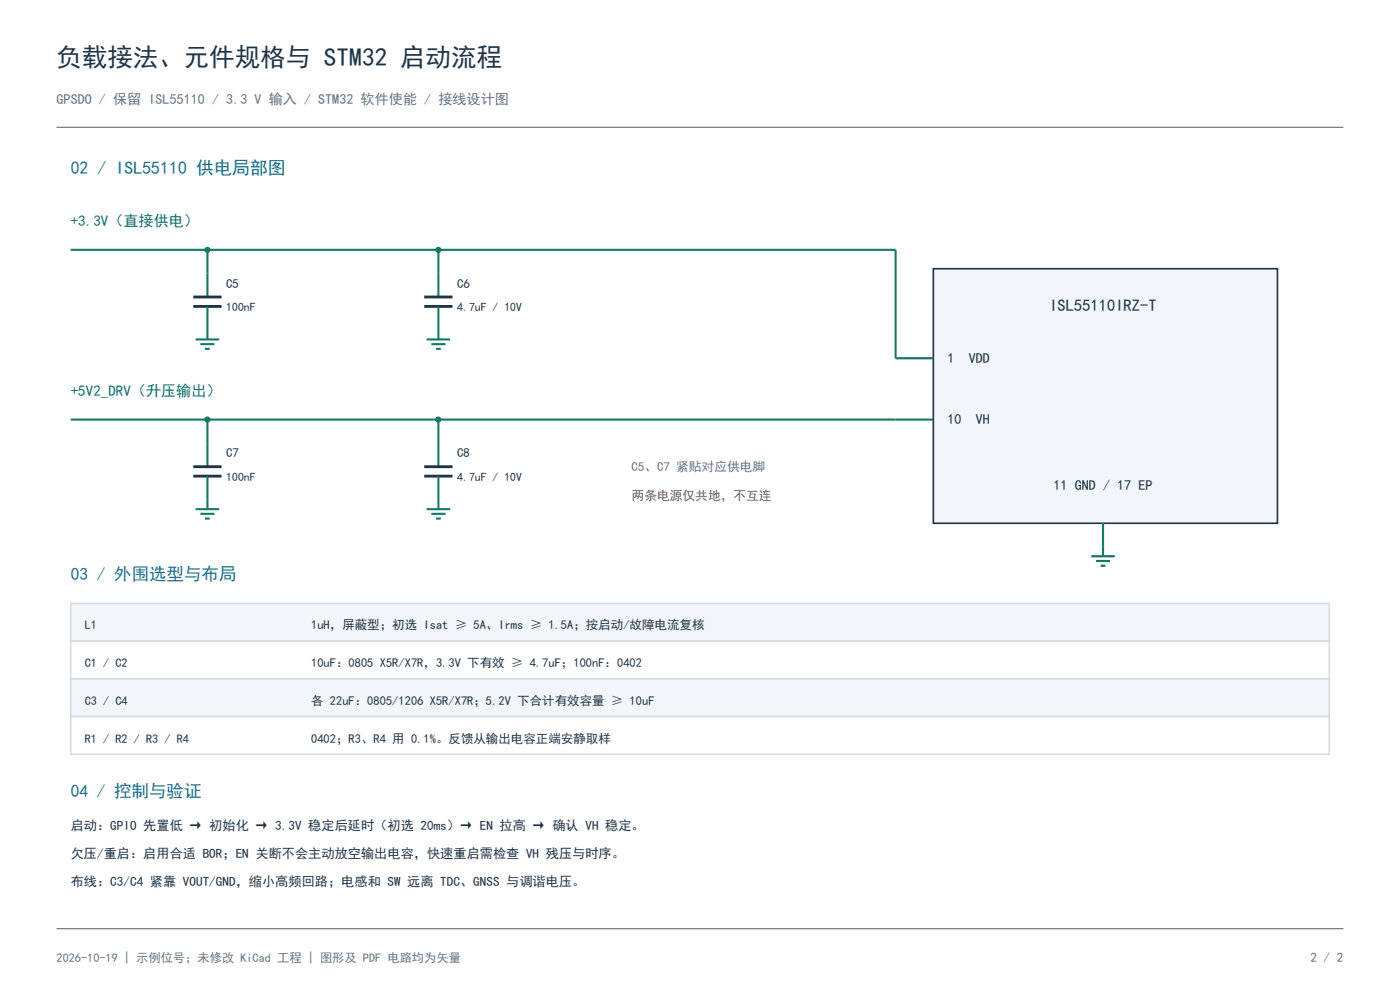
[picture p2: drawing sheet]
<svg xmlns="http://www.w3.org/2000/svg" width="297mm" height="210mm" viewBox="0 0 297 210" stroke-linecap="round" stroke-linejoin="round" font-family="sans-serif">
<defs><g id="words">
<text font-size="5.4" fill="#203448" x="12" y="14">负载接法、元件规格与 STM32 启动流程</text>
<text font-size="3.8" fill="#1468a0" x="15" y="37">02 / ISL55110 供电局部图</text>
<g font-size="3.7" fill="#1468a0">
<text x="15" y="123">03 / 外围选型与布局</text>
<text x="15" y="169">04 / 控制与验证</text>
</g>
<text font-size="3.5" fill="#203448" x="222.6" y="66">ISL55110IRZ-T</text>
<g font-size="3.2" fill="#137b62">
<text x="15" y="48">+3.3V（直接供电）</text>
<text x="15" y="84">+5V2_DRV（升压输出）</text>
</g>
<text font-size="3" fill="#637487" x="12" y="22">GPSDO / 保留 ISL55110 / 3.3 V 输入 / STM32 软件使能 / 接线设计图</text>
<g font-size="3" fill="#203448">
<text x="201" y="77">1</text>
<text x="205.5" y="77">VDD</text>
<text x="201" y="90">10</text>
<text x="207" y="90">VH</text>
<text x="223.5" y="104">11 GND / 17 EP</text>
</g>
<g font-size="2.8" fill="#203448">
<text x="15" y="176">启动：GPIO 先置低 → 初始化 → 3.3V 稳定后延时（初选 20ms）→ EN 拉高 → 确认 VH 稳定。</text>
<text x="15" y="182">欠压/重启：启用合适 BOR；EN 关断不会主动放空输出电容，快速重启需检查 VH 残压与时序。</text>
<text x="15" y="188">布线：C3/C4 紧靠 VOUT/GND，缩小高频回路；电感和 SW 远离 TDC、GNSS 与调谐电压。</text>
</g>
<text font-size="2.8" fill="#637487" x="278" y="204">2 / 2</text>
<g font-size="2.7" fill="#203448">
<text x="48" y="61">C5</text>
<text x="97" y="61">C6</text>
<text x="48" y="97">C7</text>
<text x="97" y="97">C8</text>
</g>
<text font-size="2.7" fill="#637487" x="134" y="100">C5、C7 紧贴对应供电脚</text>
<text font-size="2.7" fill="#b34839" x="134" y="106">两条电源仅共地，不互连</text>
<g font-size="2.6" fill="#203448">
<text x="18" y="133.5">L1</text>
<text x="66" y="133.5">1uH，屏蔽型；初选 Isat ≥ 5A、Irms ≥ 1.5A；按启动/故障电流复核</text>
<text x="18" y="141.5">C1 / C2</text>
<text x="66" y="141.5">10uF：0805 X5R/X7R，3.3V 下有效 ≥ 4.7uF；100nF：0402</text>
<text x="18" y="149.5">C3 / C4</text>
<text x="66" y="149.5">各 22uF：0805/1206 X5R/X7R；5.2V 下合计有效容量 ≥ 10uF</text>
<text x="18" y="157.5">R1 / R2 / R3 / R4</text>
<text x="66" y="157.5">0402；R3、R4 用 0.1%。反馈从输出电容正端安静取样</text>
</g>
<text font-size="2.6" fill="#637487" x="12" y="204">2026-10-19 | 示例位号；未修改 KiCad 工程 | 图形及 PDF 电路均为矢量</text>
<g font-size="2.5" fill="#203448">
<text x="48" y="66">100nF</text>
<text x="97" y="66">4.7uF / 10V</text>
<text x="48" y="102">100nF</text>
<text x="97" y="102">4.7uF / 10V</text>
</g>
</g></defs>
<path d="M12 27h273" fill="none" stroke="#637487" stroke-width=".25"/>
<path d="M198 57h73v54h-73z" fill-rule="evenodd" fill="#f0f6fa" stroke="#203448" stroke-width=".35"/>
<path d="M15 53h175v23h8M44 53v5" fill="none" stroke="#137b62" stroke-width=".45"/>
<circle cx="44" cy="53" r=".65" fill="#137b62"/>
<path d="M44 58v5M93 53v5M41.5 72h5M42.5 73h3M43.5 74h1M44 65v7" fill="none" stroke="#137b62" stroke-width=".45"/>
<path d="M41 63h6M41 65h6" fill="none" stroke="#203448" stroke-width=".6"/>
<circle cx="93" cy="53" r=".65" fill="#137b62"/>
<path d="M93 58v5M90.5 72h5M91.5 73h3M92.5 74h1M93 65v7M15 89h183M44 89v5" fill="none" stroke="#137b62" stroke-width=".45"/>
<path d="M90 63h6M90 65h6" fill="none" stroke="#203448" stroke-width=".6"/>
<circle cx="44" cy="89" r=".65" fill="#137b62"/>
<path d="M44 94v5M93 89v5M41.5 108h5M42.5 109h3M43.5 110h1M44 101v7" fill="none" stroke="#137b62" stroke-width=".45"/>
<path d="M41 99h6M41 101h6" fill="none" stroke="#203448" stroke-width=".6"/>
<circle cx="93" cy="89" r=".65" fill="#137b62"/>
<path d="M93 94v5M90.5 108h5M91.5 109h3M92.5 110h1M93 101v7M231.5 118h5M232.5 119h3M233.5 120h1M234 111v7" fill="none" stroke="#137b62" stroke-width=".45"/>
<path d="M90 99h6M90 101h6" fill="none" stroke="#203448" stroke-width=".6"/>
<path d="M15 128h267v8h-267z" fill-rule="evenodd" fill="#f2f6f8" stroke="#d3dde4" stroke-width=".35"/>
<path d="M15 136h267v8h-267z" fill-rule="evenodd" fill="#fff" stroke="#d3dde4" stroke-width=".35"/>
<path d="M15 144h267v8h-267z" fill-rule="evenodd" fill="#f2f6f8" stroke="#d3dde4" stroke-width=".35"/>
<path d="M15 152h267v8h-267z" fill-rule="evenodd" fill="#fff" stroke="#d3dde4" stroke-width=".35"/>
<path d="M12 197h273" fill="none" stroke="#637487" stroke-width=".25"/>
<use href="#words"/>
</svg>
